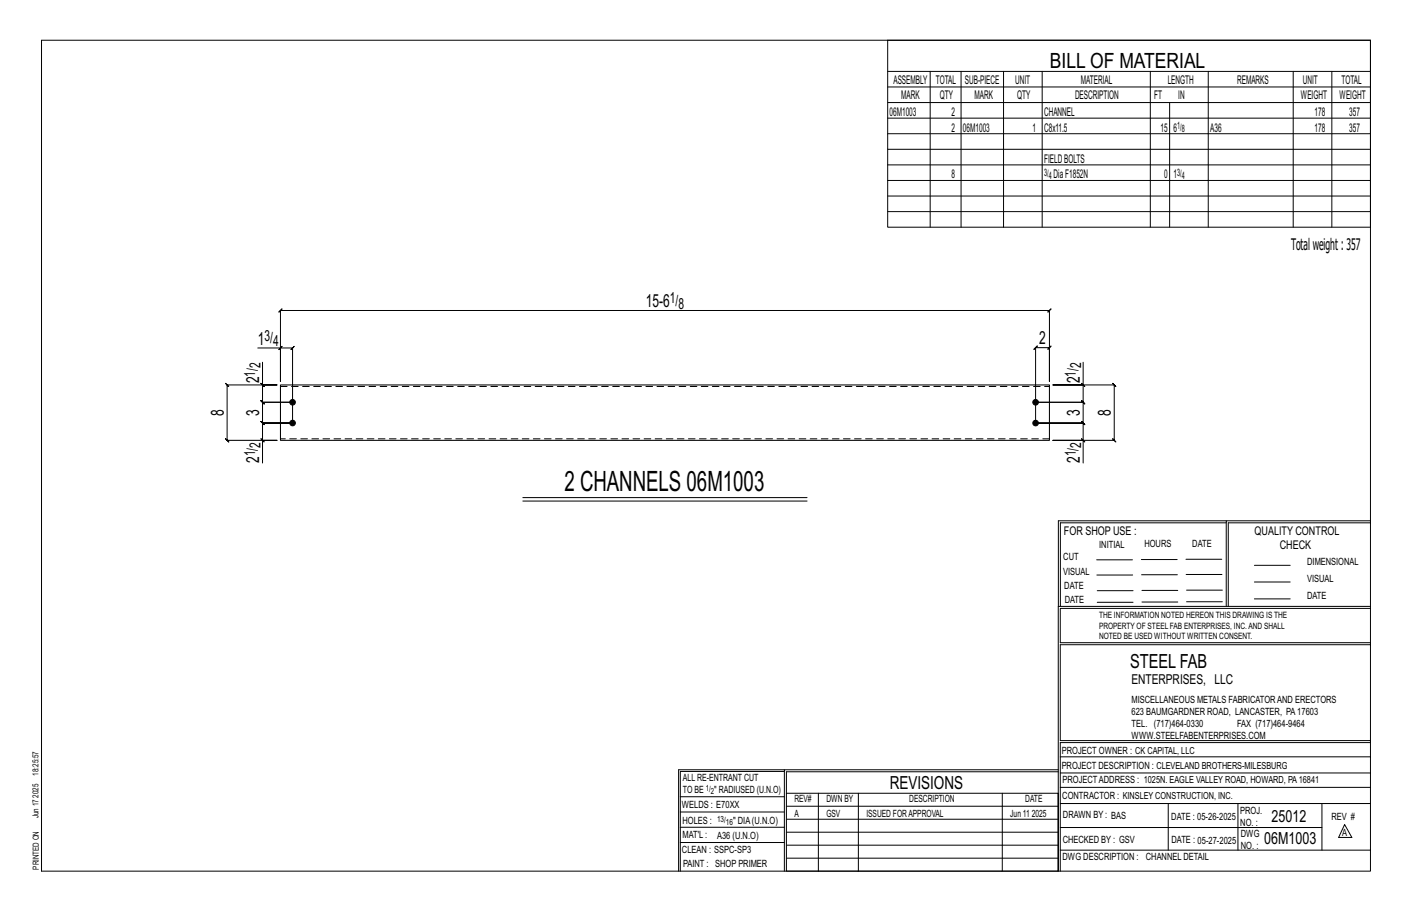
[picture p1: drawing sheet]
<svg xmlns="http://www.w3.org/2000/svg" width="432mm" height="279mm" viewBox="0 0 432 279" stroke-linecap="round" stroke-linejoin="round" font-family="sans-serif">
<defs><g id="words">
<text font-size="8.6" x="172.6" y="150.1">2 CHANNELS 06M1003</text>
<text font-size="6.4" x="321.1" y="20.7">BILL OF MATERIAL</text>
<text font-size="5.9" x="345.6" y="204.1">STEEL FAB</text>
<g font-size="5.5">
<text x="197.5" y="93.9">15-6</text>
<text x="78.8" y="105.4">1</text>
<text x="317.8" y="105.3">2</text>
<text x="79.3" y="117.1" transform="rotate(-90 79.3 117.1)">2</text>
<text x="330.2" y="117.1" transform="rotate(-90 330.2 117.1)">2</text>
<text x="68.5" y="127.2" transform="rotate(-90 68.5 127.2)">8</text>
<text x="79.3" y="127.2" transform="rotate(-90 79.3 127.2)">3</text>
<text x="330.2" y="127.1" transform="rotate(-90 330.2 127.1)">3</text>
<text x="339.8" y="127.2" transform="rotate(-90 339.8 127.2)">8</text>
<text x="79.3" y="141.5" transform="rotate(-90 79.3 141.5)">2</text>
<text x="330.2" y="141.5" transform="rotate(-90 330.2 141.5)">2</text>
<text x="272.2" y="241.1">REVISIONS</text>
</g>
<g font-size="5.1">
<text x="388.9" y="251.3">25012</text>
<text x="386.6" y="258.1">06M1003</text>
</g>
<text font-size="4.9" x="394.8" y="76.4">Totalweight : 357</text>
<g font-size="4.7">
<text x="204.9" y="92.7">1/</text>
<text x="207.5" y="94.3">8</text>
<text x="80.9" y="104.1">3/</text>
<text x="83.5" y="105.8">4</text>
<text x="79.7" y="112.5" transform="rotate(-90 79.7 112.5)">2</text>
<text x="330.7" y="112.5" transform="rotate(-90 330.7 112.5)">2</text>
<text x="78" y="115.1" transform="rotate(-90 78 115.1)">1/</text>
<text x="329" y="115.1" transform="rotate(-90 329 115.1)">1/</text>
<text x="79.7" y="136.9" transform="rotate(-90 79.7 136.9)">2</text>
<text x="330.7" y="136.9" transform="rotate(-90 330.7 136.9)">2</text>
<text x="78" y="139.5" transform="rotate(-90 78 139.5)">1/</text>
<text x="329" y="139.5" transform="rotate(-90 329 139.5)">1/</text>
</g>
<text font-size="4.2" x="346" y="209.1">ENTERPRISES, LLC</text>
<g font-size="3.7">
<text x="273.2" y="25.6">ASSEMBLY</text>
<text x="286.2" y="25.6">TOTAL</text>
<text x="295.1" y="25.6">SUB-PIECE</text>
<text x="310.4" y="25.6">UNIT</text>
<text x="330.5" y="25.6">MATERIAL</text>
<text x="357.1" y="25.6">LENGTH</text>
<text x="378.3" y="25.6">REMARKS</text>
<text x="398.4" y="25.6">UNIT</text>
<text x="410.2" y="25.6">TOTAL</text>
<text x="272.1" y="35.5">06M1003</text>
<text x="275.6" y="30.4">MARK</text>
<text x="287.4" y="30.4">QTY</text>
<text x="290.9" y="35.5">2</text>
<text x="298" y="30.4">MARK</text>
<text x="311" y="30.4">QTY</text>
<text x="319.3" y="35.5">CHANNEL</text>
<text x="328.7" y="30.4">DESCRIPTION</text>
<text x="353" y="30.4">FT</text>
<text x="360.3" y="30.4">IN</text>
<text x="397.8" y="30.4">WEIGHT</text>
<text x="402" y="35.5">178</text>
<text x="409.6" y="30.4">WEIGHT</text>
<text x="412.6" y="35.5">357</text>
<text x="290.9" y="40.2">2</text>
<text x="294.5" y="40.2">06M1003</text>
<text x="315.8" y="40.2">1</text>
<text x="319.3" y="40.2">C8x11.5</text>
<text x="354.9" y="40.2">15</text>
<text x="358.9" y="40.2">6</text>
<text x="370.1" y="40.2">A36</text>
<text x="402" y="40.2">178</text>
<text x="412.6" y="40.2">357</text>
<text x="319.3" y="49.7">FIELDBOLTS</text>
<text x="290.9" y="54.5">8</text>
<text x="322.2" y="54.5">DiaF1852N</text>
<text x="356" y="54.5">0</text>
<text x="358.9" y="54.5">1</text>
<text x="325.3" y="163.4">FOR SHOP USE :</text>
<text x="383.7" y="163.4">QUALITY CONTROL</text>
<text x="391.4" y="167.8">CHECK</text>
</g>
<g font-size="3.1">
<text x="360" y="39.4">1/</text>
<text x="361.4" y="40.5">8</text>
<text x="319.3" y="53.7">3/</text>
<text x="360" y="53.7">3/</text>
<text x="320.7" y="54.8">4</text>
<text x="361.4" y="54.8">4</text>
<text x="336.2" y="167.4">INITIAL</text>
<text x="350" y="167.1">HOURS</text>
<text x="364.6" y="167.2">DATE</text>
<text x="325.2" y="171.3">CUT</text>
<text x="399.8" y="172.8">DIMENSIONAL</text>
<text x="325.1" y="175.8">VISUAL</text>
<text x="399.8" y="177.9">VISUAL</text>
<text x="325.5" y="180">DATE</text>
<text x="325.7" y="184.4">DATE</text>
<text x="399.8" y="183.1">DATE</text>
<text x="346" y="215">MISCELLANEOUS METALS FABRICATORAND ERECTORS</text>
<text x="346" y="218.6">623 BAUMGARDNER ROAD, LANCASTER, PA17603</text>
<text x="346" y="225.8">WWW.STEELFABENTERPRISES.COM</text>
<text x="346" y="222.2">TEL. (717)464-0330</text>
<text x="378.3" y="222.2">FAX (717)464-9464</text>
<text x="324.7" y="230.5">PROJECT OWNER : CK CAPITAL, LLC</text>
<text x="208.8" y="238.8">ALL RE-ENTRANT CUT</text>
<text x="324.7" y="235.1">PROJECT DESCRIPTION : CLEVELAND BROTHERS-MILESBURG</text>
<text x="324.9" y="239.5">PROJECTADDRESS : 1025N. EAGLE VALLEY ROAD, HOWARD, PA16841</text>
<text x="208.8" y="242.5">TO BE</text>
<text x="218.4" y="242.5">&quot; RADIUSED (U.N.O)</text>
<text x="242.9" y="245.3">REV#</text>
<text x="252.7" y="245.3">DWN BY</text>
<text x="278.1" y="245.3">DESCRIPTION</text>
<text x="313.5" y="245.3">DATE</text>
<text x="324.9" y="244.2">CONTRACTOR : KINSLEY CONSTRUCTION, INC.</text>
<text x="208.5" y="247">WELDS : E70XX</text>
<text x="208.7" y="251.7">HOLES :</text>
<text x="224.2" y="251.8">&quot; DIA(U.N.O)</text>
<text x="242.9" y="249.9">A</text>
<text x="252.7" y="249.9">GSV</text>
<text x="264.9" y="249.9">ISSUED FORAPPROVAL</text>
<text x="309" y="249.9">Jun 11</text>
<text x="315.5" y="249.9">2025</text>
<text x="325.1" y="250">DRAWN BY : BAS</text>
<text x="358.2" y="250.5">DATE : 05-26-2025</text>
<text x="379.3" y="248.9">PROJ.</text>
<text x="407.2" y="250.5">REV #</text>
<text x="208.7" y="256.3">MAT'L :</text>
<text x="219.3" y="256.4">A36 (U.N.O)</text>
<text x="325" y="257.6">CHECKED BY : GSV</text>
<text x="358.3" y="257.7">DATE : 05-27-2025</text>
<text x="379.3" y="252.5">NO. :</text>
<text x="379.5" y="255.9">DWG</text>
<text x="410.5" y="255.5">A</text>
<text x="208.6" y="260.7">CLEAN : SSPC-SP3</text>
<text x="324.9" y="262.9">DWG DESCRIPTION :</text>
<text x="350.4" y="263">CHANNEL DETAIL</text>
<text x="379.5" y="259.5">NO. :</text>
<text x="208.9" y="265">PAINT : SHOP PRIMER</text>
</g>
<g font-size="2.7">
<text x="336.1" y="189">THE INFORMATION NOTED HEREON THIS DRAWING IS THE</text>
<text x="336.1" y="195.4">NOTED BE USED WITHOUT WRITTEN CONSENT.</text>
<text x="336.1" y="192.2">PROPERTY OF STEEL FAB ENTERPRISES, INC.AND SHALL</text>
</g>
<g font-size="2.6">
<text x="215.9" y="241.8">1/</text>
<text x="217.4" y="242.7">2</text>
<text x="219.3" y="251.1">13/</text>
<text x="222" y="252.1">16</text>
</g>
<g font-size="2.5">
<text x="11.7" y="237.1" transform="rotate(-90 11.7 237.1)">18:25:57</text>
<text x="11.8" y="243.8" transform="rotate(-90 11.8 243.8)">2025</text>
<text x="11.8" y="250.1" transform="rotate(-90 11.8 250.1)">Jun 17</text>
<text x="11.9" y="265.8" transform="rotate(-90 11.9 265.8)">PRINTED ON</text>
</g>
</g></defs>
<g fill="none" stroke="#000" stroke-width=".31">
<path d="M12.7 12.3h406.4v254h-406.4zM271.5 12.3h147.6v57.2h-147.6zM271.5 21.8h147.6M271.5 26.6h147.6M271.5 31.4h147.6M271.5 36.1h147.6M284.5 21.8v47.7M293.9 21.8v47.7M306.9 21.8v47.7M318.7 21.8v47.7M351.8 21.8v47.7M357.7 31.4v38.1"/>
<path d="M369.5 21.8v47.7M395.5 21.8v47.7M407.3 21.8v47.7M271.5 40.9h147.6M271.5 45.6h147.6M271.5 50.4h147.6M271.5 55.2h147.6M271.5 59.9h147.6M271.5 64.7h147.6M78.8 106.4h7v10.2v-21.7l-.5 .5 1-1-.5 .5h235.1l-.5 .5 1-1-.5 .5v21.7v-10.3l.5-.5-1 1 .5-.5h-4.2l.5-.5-1 1 .5-.5v23M79.8 117.2l1 1zM80.3 110.7v7h4.4h-15.2l-.5-.5 1 1-.5-.5v16.9l-.5-.5 1 1-.5-.5h15.2h-4.4v6.9"/>
<path d="M80.3 117.7v5.3l-.5-.5 1 1-.5-.5h9.2h-9.2l-.5-.5 1 1-.5-.5v6.3l-.5-.5 1 1-.5-.5h9.2h-9.2l-.5-.5 1 1-.5-.5v5.3M85.3 106.9l1-1zM85.8 106.4h3.7l-.5 .5 1-1-.5 .5v22.9M330.7 117.2l1 1zM331.2 110.7v7h-9.2h18.7l-.5-.5 1 1-.5-.5v16.9l-.5-.5 1 1-.5-.5h-18.7h9.2v6.9M331.2 117.7v5.3l-.5-.5 1 1-.5-.5h-14.5h14.5l-.5-.5 1 1-.5-.5v6.3l-.5-.5 1 1-.5-.5h-14.5h14.5l-.5-.5 1 1-.5-.5v5.3M79.8 134.1l1 1zM330.7 134.1l1 1zM159.9 152.1h86.9M159.9 153.2h86.9M375 159.8h-50.7v25.6M375 159.2h-51.3l-.1 107.1"/>
<path d="M419.1 159.2h-44.1v26.2M419.1 159.8h-43.5v25.6M335.4 171.1h10.9M335.4 175.8h11M349 171h11M349.1 175.7h11M362.7 171h10.9M362.7 175.6h11M383.6 172.8h11M383.6 177.9h11M323.7 185.4h95.4M335.5 184.1h11"/>
<path d="M335.5 180.6h11M349.2 184h11M349.2 180.5h11M362.9 180.4h10.9M362.9 184h10.9M383.6 183.1h11M419.1 186h-94.9v10.5h94.9M419.1 197.1h-94.9v29.3h94.9v.6h-94.9v39.3M239.9 235.8h-31.9v30.5M239.9 235.3h-32.4v31M323.6 235.3h-83.7v31M323.6 235.9h-83.1v6.6"/>
<path d="M324.2 236.3h94.9M324.2 231.4h94.9M208 252.9h31.9M208 257.5h31.9M208 243.6h31.9M208 248.2h31.9M240.5 242.5h83.1v23.8h-83.1zM240.5 258.4h83.1M240.5 254.4h83.1M240.5 250.4h83.1M240.5 246.5h83.1M250.3 242.5v23.8"/>
<path d="M262.5 242.5v23.8M306.5 242.5v23.8M324.2 253h80.1M324.2 245.6h94.9M324.2 259.9h94.9M324.2 240.7h94.9M357.3 245.6v14.3M378.6 245.6v14.3M404.3 245.6v14.3M411.2 252.1l2.2 3.9h-4zM240.5 262.3h83.1"/>
</g>
<g fill="#000" stroke="#000" stroke-width=".31">
<circle cx="89.5" cy="129.3" r=".86"/>
<circle cx="89.5" cy="123" r=".86"/>
<circle cx="316.7" cy="123" r=".86"/>
<circle cx="316.7" cy="129.3" r=".86"/>
</g>
<path d="M85.8 117.7h235.1v16.9h-235.1z" fill="none" stroke="#000" stroke-width=".32"/>
<path d="M85.8 118.1h235.1M320.9 134.1h-235.1" fill="none" stroke="#000" stroke-width=".31" stroke-dasharray="2 1.4"/>
<use href="#words"/>
</svg>
